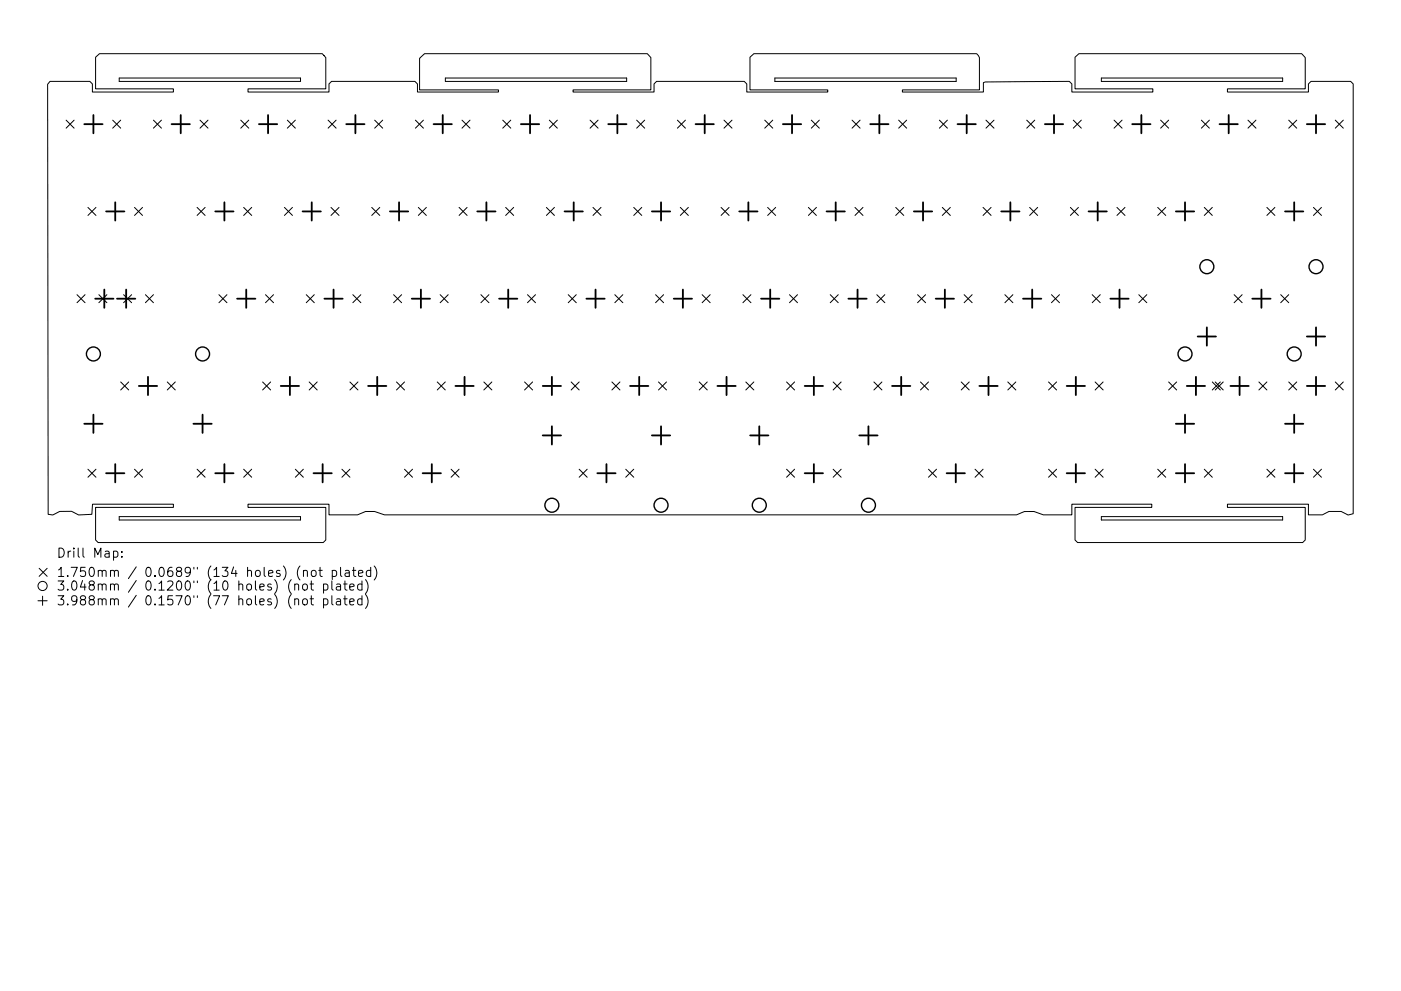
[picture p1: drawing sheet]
<svg xmlns="http://www.w3.org/2000/svg" width="297mm" height="210mm" viewBox="0 0 297 210" stroke-linecap="round" stroke-linejoin="round" font-family="sans-serif">
<defs><g id="words">
<g font-size="2.7">
<text x="11.9" y="118.3">Drill Map:</text>
<text x="11.9" y="122.4">1.750mm / 0.0689&quot; (134 holes) (not plated)</text>
<text x="11.9" y="125.3">3.048mm / 0.1200&quot; (10 holes) (not plated)</text>
<text x="11.9" y="128.4">3.988mm / 0.1570&quot; (77 holes) (not plated)</text>
</g>
</g></defs>
<g fill="none" stroke="#000" stroke-width=".21">
<path d="M10.6 17.3h8.4l.6 .5v1.7h17.2v-.7h-16.5v-6.7l.8-.7h47.2l.8 .8v6.6h-16.5v.7h17.2v-1.7l.5-.5h17.7l.5 .5v1.7h17.2v-.4h-16.7v-6.7l1-1h47.2l.8 .8v6.9h-16.5v.4h17.2v-1.7l.5-.5h18.6l.5 .5v1.7h17.2v-.4h-16.5v-7l.8-.7h47.3l.6 .8v6.9h-16.4v.4h17.2v-2l.4-.1 17.8-.1 .6 .5v1.7h17.1v-.7h-16.5v-6.7l.9-.7h47.2l.7 .8v6.6h-16.5v.7h17.2v-1.7l.6-.5h8.4l.5 .5v91.2l-1.1 .3-1.4-.8h-2.6l-1.4 .7h-3v-2.2h-17.2v.7h16.5v6.9l-.5 .5h-47.7l-.6-.5v-6.9h16.3v-.7h-16.9v2.2h-6.1a5.4 5.4 0 0 0-4.8-.3l-.9 .3h-134l-1-.3a4.7 4.7 0 0 0-4.7 .3h-6v-2.2h-17.2v.7h16.5v6.9l-.6 .5h-47.7l-.5-.5v-6.9h16.5v-.7h-17.2l-.1 2.1-2.8 .2-1.5-.8h-2.5l-1.5 .8-1-.2-.1-91.2zM25.3 16.6h38.4v.7h-38.4zM94.4 16.6h38.5v.7h-38.5zM164.3 16.6h38.4v.7h-38.4zM233.5 16.6h38.4v.7h-38.4zM14 25.5l1.7 1.7M15.7 25.5l-1.7 1.7M23.9 25.5l1.7 1.7M25.6 25.5l-1.7 1.7M32.5 25.5l1.7 1.7M34.2 25.5l-1.7 1.7M42.4 25.5l1.7 1.7"/>
<path d="M44.1 25.5l-1.7 1.7M51 25.5l1.7 1.7M52.7 25.5l-1.7 1.7M60.9 25.5l1.7 1.7M62.6 25.5l-1.7 1.7M69.6 25.5l1.7 1.7M71.3 25.5l-1.7 1.7M79.4 25.5l1.7 1.7M81.1 25.5l-1.7 1.7M88.1 25.5l1.7 1.7M89.8 25.5l-1.7 1.7M98 25.5l1.7 1.7"/>
<path d="M99.7 25.5l-1.7 1.7M106.6 25.5l1.7 1.7M108.3 25.5l-1.7 1.7M116.5 25.5l1.7 1.7M118.2 25.5l-1.7 1.7M125.1 25.5l1.7 1.7M126.8 25.5l-1.7 1.7M135 25.5l1.7 1.7M136.7 25.5l-1.7 1.7M143.6 25.5l1.7 1.7M145.3 25.5l-1.7 1.7M153.5 25.5l1.7 1.7"/>
<path d="M155.2 25.5l-1.7 1.7M162.1 25.5l1.7 1.7M163.8 25.5l-1.7 1.7M172 25.5l1.7 1.7M173.7 25.5l-1.7 1.7M180.7 25.5l1.7 1.7M182.4 25.5l-1.7 1.7M190.5 25.5l1.7 1.7M192.2 25.5l-1.7 1.7M199.2 25.5l1.7 1.7M200.9 25.5l-1.7 1.7M209 25.5l1.7 1.7"/>
<path d="M210.7 25.5l-1.7 1.7M217.7 25.5l1.7 1.7M219.4 25.5l-1.7 1.7M227.6 25.5l1.7 1.7M229.3 25.5l-1.7 1.7M236.2 25.5l1.7 1.7M237.9 25.5l-1.7 1.7M246.1 25.5l1.7 1.7M247.8 25.5l-1.7 1.7M254.7 25.5l1.7 1.7M256.4 25.5l-1.7 1.7M264.6 25.5l1.7 1.7"/>
<path d="M266.3 25.5l-1.7 1.7M273.2 25.5l1.7 1.7M274.9 25.5l-1.7 1.7M283.1 25.5l1.7 1.7M284.8 25.5l-1.7 1.7M18.6 44l1.7 1.7M20.3 44l-1.7 1.7M28.5 44l1.7 1.7M30.2 44l-1.7 1.7M41.8 44l1.7 1.7M43.5 44l-1.7 1.7M51.7 44l1.7 1.7"/>
<path d="M53.4 44l-1.7 1.7M60.3 44l1.7 1.7M62 44l-1.7 1.7M70.2 44l1.7 1.7M71.9 44l-1.7 1.7M78.8 44l1.7 1.7M80.5 44l-1.7 1.7M88.7 44l1.7 1.7M90.4 44l-1.7 1.7M97.3 44l1.7 1.7M99 44l-1.7 1.7M107.2 44l1.7 1.7"/>
<path d="M108.9 44l-1.7 1.7M115.9 44l1.7 1.7M117.6 44l-1.7 1.7M125.7 44l1.7 1.7M127.4 44l-1.7 1.7M134.4 44l1.7 1.7M136.1 44l-1.7 1.7M144.2 44l1.7 1.7M145.9 44l-1.7 1.7M152.9 44l1.7 1.7M154.6 44l-1.7 1.7M162.8 44l1.7 1.7"/>
<path d="M164.5 44l-1.7 1.7M171.4 44l1.7 1.7M173.1 44l-1.7 1.7M181.3 44l1.7 1.7M183 44l-1.7 1.7M189.9 44l1.7 1.7M191.6 44l-1.7 1.7M199.8 44l1.7 1.7M201.5 44l-1.7 1.7M208.4 44l1.7 1.7M210.1 44l-1.7 1.7M218.3 44l1.7 1.7"/>
<path d="M220 44l-1.7 1.7M226.9 44l1.7 1.7M228.6 44l-1.7 1.7M236.8 44l1.7 1.7M238.5 44l-1.7 1.7M245.5 44l1.7 1.7M247.2 44l-1.7 1.7M255.3 44l1.7 1.7M257 44l-1.7 1.7M268.6 44l1.7 1.7M270.3 44l-1.7 1.7M278.5 44l1.7 1.7"/>
<path d="M280.2 44l-1.7 1.7M16.3 62.5l1.7 1.7M18 62.5l-1.7 1.7M21 62.5l1.7 1.7M22.7 62.5l-1.7 1.7M26.2 62.5l1.7 1.7M27.9 62.5l-1.7 1.7M30.8 62.5l1.7 1.7M32.5 62.5l-1.7 1.7M46.4 62.5l1.7 1.7M48.1 62.5l-1.7 1.7M56.3 62.5l1.7 1.7"/>
<path d="M58 62.5l-1.7 1.7M64.9 62.5l1.7 1.7M66.6 62.5l-1.7 1.7M74.8 62.5l1.7 1.7M76.5 62.5l-1.7 1.7M83.4 62.5l1.7 1.7M85.1 62.5l-1.7 1.7M93.3 62.5l1.7 1.7M95 62.5l-1.7 1.7M102 62.5l1.7 1.7M103.7 62.5l-1.7 1.7M111.8 62.5l1.7 1.7"/>
<path d="M113.5 62.5l-1.7 1.7M120.5 62.5l1.7 1.7M122.2 62.5l-1.7 1.7M130.4 62.5l1.7 1.7M132.1 62.5l-1.7 1.7M139 62.5l1.7 1.7M140.7 62.5l-1.7 1.7M148.9 62.5l1.7 1.7M150.6 62.5l-1.7 1.7M157.5 62.5l1.7 1.7M159.2 62.5l-1.7 1.7M167.4 62.5l1.7 1.7"/>
<path d="M169.1 62.5l-1.7 1.7M176 62.5l1.7 1.7M177.7 62.5l-1.7 1.7M185.9 62.5l1.7 1.7M187.6 62.5l-1.7 1.7M194.5 62.5l1.7 1.7M196.2 62.5l-1.7 1.7M204.4 62.5l1.7 1.7M206.1 62.5l-1.7 1.7M213.1 62.5l1.7 1.7M214.8 62.5l-1.7 1.7M222.9 62.5l1.7 1.7"/>
<path d="M224.6 62.5l-1.7 1.7M231.6 62.5l1.7 1.7M233.3 62.5l-1.7 1.7M241.4 62.5l1.7 1.7M243.1 62.5l-1.7 1.7M261.7 62.5l1.7 1.7M263.4 62.5l-1.7 1.7M271.5 62.5l1.7 1.7M273.2 62.5l-1.7 1.7M18.6 99.6l1.7 1.7M20.3 99.6l-1.7 1.7M25.6 81l1.7 1.7"/>
<path d="M27.3 81l-1.7 1.7M28.5 99.6l1.7 1.7M30.2 99.6l-1.7 1.7M35.5 81l1.7 1.7M37.2 81l-1.7 1.7M41.8 99.6l1.7 1.7M43.5 99.6l-1.7 1.7M51.7 99.6l1.7 1.7M53.4 99.6l-1.7 1.7M55.7 81l1.7 1.7M57.4 81l-1.7 1.7M62.6 99.6l1.7 1.7"/>
<path d="M64.3 99.6l-1.7 1.7M65.6 81l1.7 1.7M67.3 81l-1.7 1.7M72.5 99.6l1.7 1.7M74.2 81l1.7 1.7M74.2 99.6l-1.7 1.7M75.9 81l-1.7 1.7M84.1 81l1.7 1.7M85.8 99.6l1.7 1.7M85.8 81l-1.7 1.7M87.5 99.6l-1.7 1.7M92.7 81l1.7 1.7"/>
<path d="M94.4 81l-1.7 1.7M95.6 99.6l1.7 1.7M97.3 99.6l-1.7 1.7M102.6 81l1.7 1.7M104.3 81l-1.7 1.7M111.2 81l1.7 1.7M112.9 81l-1.7 1.7M121.1 81l1.7 1.7M122.8 99.6l1.7 1.7M122.8 81l-1.7 1.7M124.5 99.6l-1.7 1.7M129.7 81l1.7 1.7"/>
<path d="M131.4 81l-1.7 1.7M132.7 99.6l1.7 1.7M134.4 99.6l-1.7 1.7M139.6 81l1.7 1.7M141.3 81l-1.7 1.7M148.3 81l1.7 1.7M150 81l-1.7 1.7M158.1 81l1.7 1.7M159.8 81l-1.7 1.7M166.8 99.6l1.7 1.7M166.8 81l1.7 1.7M168.5 99.6l-1.7 1.7"/>
<path d="M168.5 81l-1.7 1.7M176.6 99.6l1.7 1.7M176.6 81l1.7 1.7M178.3 99.6l-1.7 1.7M178.3 81l-1.7 1.7M185.3 81l1.7 1.7M187 81l-1.7 1.7M195.2 81l1.7 1.7M196.9 99.6l1.7 1.7M196.9 81l-1.7 1.7M198.6 99.6l-1.7 1.7M203.8 81l1.7 1.7"/>
<path d="M205.5 81l-1.7 1.7M206.7 99.6l1.7 1.7M208.4 99.6l-1.7 1.7M213.7 81l1.7 1.7M215.4 81l-1.7 1.7M222.3 99.6l1.7 1.7M222.3 81l1.7 1.7M224 81l-1.7 1.7M224 99.6l-1.7 1.7M232.2 81l1.7 1.7M232.2 99.6l1.7 1.7M233.9 81l-1.7 1.7"/>
<path d="M233.9 99.6l-1.7 1.7M245.5 99.6l1.7 1.7M247.2 99.6l-1.7 1.7M247.8 81l1.7 1.7M249.5 81l-1.7 1.7M255.3 99.6l1.7 1.7M257 81l1.7 1.7M257 99.6l-1.7 1.7M257.6 81l1.7 1.7M258.7 81l-1.7 1.7M259.3 81l-1.7 1.7M266.9 81l1.7 1.7"/>
<path d="M268.6 99.6l1.7 1.7M268.6 81l-1.7 1.7M270.3 99.6l-1.7 1.7M273.2 81l1.7 1.7M274.9 81l-1.7 1.7M278.5 99.6l1.7 1.7M280.2 99.6l-1.7 1.7M283.1 81l1.7 1.7M284.8 81l-1.7 1.7M24.1 117l.5-.1 .4 .4v.6l-.2 .2h-.7M25.3 109.6h38.4v.7h-38.4zM25.8 118v.2"/>
<path d="M25.8 117v.2M233.5 109.6h38.4v.7h-38.4zM8.1 127.5h1.9M8.3 120.6l1.7 1.7M9 126.5v1.9M10 120.6l-1.7 1.7M62.5 124.1l.3-.2 .4 .1 .1 1.2M62.5 127.2l.3-.2 .4 .1 .1 1.2M64.2 127.2l.3-.2 .6 .2 .1 .8-.2 .2-.5 .1-.3-.1zM64.3 121.2l.3-.2 .5 .1 .1 1.2M64.3 124l.5-.1 .4 .4v.5l-.4 .4-.5-.1-.1-.3v-.5zM64.3 121v1.3"/>
<path d="M65.7 123.9h.8M65.7 127h.8M66 123.3v1.6l.1 .2 .4 .1M66 126.4v1.7l.1 .1 .4 .1M66.1 121.2l.3-.2 .5 .2 .1 .7-.2 .3-.4 .1-.3-.2zM67.6 121h.7M67.9 120.4v1.6l.1 .2 .3 .1M68.6 124l.6-.1 .3 .4v.5l-.2 .3h-.7M68.6 127.1l.6-.1 .3 .4v.6l-.2 .2h-.7M68.6 123.9v1.9M68.6 127v2M70.4 123.3v1.6l.2 .3"/>
<path d="M70.4 126.4v1.7l.2 .2M70.4 121.1l.6-.1 .4 .4v.5l-.2 .3h-.8M70.4 121v2M71.4 124h.7l.1 1.2M71.4 127.1h.7l.1 1.2M72.2 120.4v1.6l.3 .3M72.2 124.4l-.6 .1a.38 .38 0 0 0-.3 .3 .38 .38 0 0 0 .3 .4l.6-.1M72.2 127.5l-.6 .1a.38 .38 0 0 0-.3 .4 .38 .38 0 0 0 .3 .3l.6-.1M72.9 123.9h.7M72.9 127h.7M73.1 123.3v1.6l.1 .2 .4 .1M73.1 126.4v1.7l.1 .1 .4 .1"/>
<path d="M73.2 121.1h.8l.1 1.2M74.1 121.5l-.7 .1a.38 .38 0 0 0-.3 .3 .38 .38 0 0 0 .3 .4l.7-.1M74.2 124.6l.9-.2-.1-.4-.6-.1-.2 .3v.9h.8M74.2 127.7l.9-.2-.1-.4-.6-.1-.2 .3v.9h.8M74.7 121h.7M75 120.4v1.6l.1 .2 .3 .1M76 121.7l.9-.2-.1-.4-.5-.1-.3 .3 .1 .9h.7M76.7 124l-.5-.1-.4 .4v.5l.2 .3h.7M76.7 127.1l-.5-.1-.4 .4v.6l.2 .2h.7M76.7 123.3v1.9M76.7 126.4v1.9M77.5 123a2.23 2.23 0 0 1 0 2.9"/>
<path d="M77.5 126.1a2.23 2.23 0 0 1 0 3M78.6 121.1l-.6-.1-.3 .4v.5l.2 .3h.7M78.6 120.4v1.9M79.3 120.1a2.23 2.23 0 0 1 0 2.9"/>
<circle cx="9" cy="124.3" r=".97"/>
</g>
<g fill="none" stroke="#000" stroke-width=".3">
<circle cx="255.9" cy="56.6" r="1.48"/>
<circle cx="279" cy="56.6" r="1.48"/>
<circle cx="19.8" cy="75.1" r="1.48"/>
<circle cx="42.9" cy="75.1" r="1.48"/>
<circle cx="251.2" cy="75.1" r="1.48"/>
<circle cx="274.4" cy="75.1" r="1.48"/>
<circle cx="117" cy="107.2" r="1.48"/>
<circle cx="140.2" cy="107.2" r="1.48"/>
<circle cx="161" cy="107.2" r="1.48"/>
<circle cx="184.1" cy="107.2" r="1.48"/>
</g>
<g fill="none" stroke="#000" stroke-width=".39">
<path d="M17.9 26.3h3.8M19.8 24.4v3.9M36.4 26.3h3.9M38.3 24.4v3.9M54.9 26.3h3.9M56.8 24.4v3.9M73.4 26.3h3.9M75.3 24.4v3.9M91.9 26.3h3.9M93.9 24.4v3.9M110.4 26.3h3.9M112.4 24.4v3.9"/>
<path d="M129 26.3h3.8M130.9 24.4v3.9M147.5 26.3h3.8M149.4 24.4v3.9M166 26.3h3.9M167.9 24.4v3.9M184.5 26.3h3.9M186.4 24.4v3.9M203 26.3h3.9M205 24.4v3.9M221.5 26.3h3.9M223.5 24.4v3.9"/>
<path d="M240.1 26.3h3.8M242 24.4v3.9M258.6 26.3h3.8M260.5 24.4v3.9M277.1 26.3h3.9M279 24.4v3.9M22.5 44.9h3.9M24.4 42.9v3.9M45.6 44.9h3.9M47.6 42.9v3.9M64.2 44.9h3.8M66.1 42.9v3.9"/>
<path d="M82.7 44.9h3.8M84.6 42.9v3.9M101.2 44.9h3.9M103.1 42.9v3.9M119.7 44.9h3.9M121.6 42.9v3.9M138.2 44.9h3.9M140.2 42.9v3.9M156.7 44.9h3.9M158.7 42.9v3.9M175.2 44.9h3.9M177.2 42.9v3.9"/>
<path d="M193.8 44.9h3.8M195.7 42.9v3.9M212.3 44.9h3.9M214.2 42.9v3.9M230.8 44.9h3.9M232.7 42.9v3.9M249.3 44.9h3.9M251.2 42.9v3.9M272.5 44.9h3.8M274.4 42.9v3.9M20.2 63.4h3.9M22.1 61.4v3.9"/>
<path d="M24.8 63.4h3.9M26.7 61.4v3.9M31.4 80v3.8M50.3 63.4h3.8M52.2 61.4v3.9M61.5 80v3.8M68.8 63.4h3.9M70.7 61.4v3.9M80 80v3.8M87.3 63.4h3.9M89.2 61.4v3.9M98.5 80v3.8"/>
<path d="M105.8 63.4h3.9M107.8 61.4v3.9M117 80v3.8M124.3 63.4h3.9M126.3 61.4v3.9M135.5 80v3.8M142.8 63.4h3.9M144.8 61.4v3.9M154 80v3.8M161.4 63.4h3.8M163.3 61.4v3.9M172.6 80v3.8"/>
<path d="M179.9 63.4h3.9M181.8 61.4v3.9M191.1 80v3.8M198.4 63.4h3.9M200.3 61.4v3.9M209.6 80v3.8M216.9 63.4h3.9M218.8 61.4v3.9M228.1 80v3.8M235.4 63.4h3.9M237.4 61.4v3.9M253.6 80v3.8"/>
<path d="M253.9 71.4h3.9M255.9 69.5v3.8M262.8 80v3.8M265.5 63.4h3.9M267.4 61.4v3.9M277.1 71.4h3.9M279 69.5v3.8M279 80v3.8M17.9 89.9h3.8M19.8 88v3.9M24.4 98.5v3.8M29.4 81.9h3.9"/>
<path d="M41 89.9h3.9M42.9 88v3.9M47.6 98.5v3.8M59.5 81.9h3.9M68.4 98.5v3.8M78 81.9h3.9M91.5 98.5v3.8M96.6 81.9h3.8M115.1 92.4h3.8M115.1 81.9h3.8M117 90.4v3.9M128.6 98.5v3.8"/>
<path d="M133.6 81.9h3.9M138.2 92.4h3.9M140.2 90.4v3.9M152.1 81.9h3.9M159 92.4h3.9M161 90.4v3.9M170.6 81.9h3.9M172.6 98.5v3.8M182.2 92.4h3.9M184.1 90.4v3.9M189.1 81.9h3.9M202.6 98.5v3.8"/>
<path d="M207.6 81.9h3.9M226.2 81.9h3.8M228.1 98.5v3.8M249.3 89.9h3.9M251.2 88v3.9M251.2 98.5v3.8M251.6 81.9h3.9M260.9 81.9h3.9M272.5 89.9h3.8M274.4 88v3.9M274.4 98.5v3.8M277.1 81.9h3.9"/>
<path d="M22.5 100.4h3.9M45.6 100.4h3.9M66.5 100.4h3.8M89.6 100.4h3.9M126.6 100.4h3.9M170.6 100.4h3.9M200.7 100.4h3.9M226.2 100.4h3.8M249.3 100.4h3.9M272.5 100.4h3.8"/>
</g>
<use href="#words"/>
</svg>
